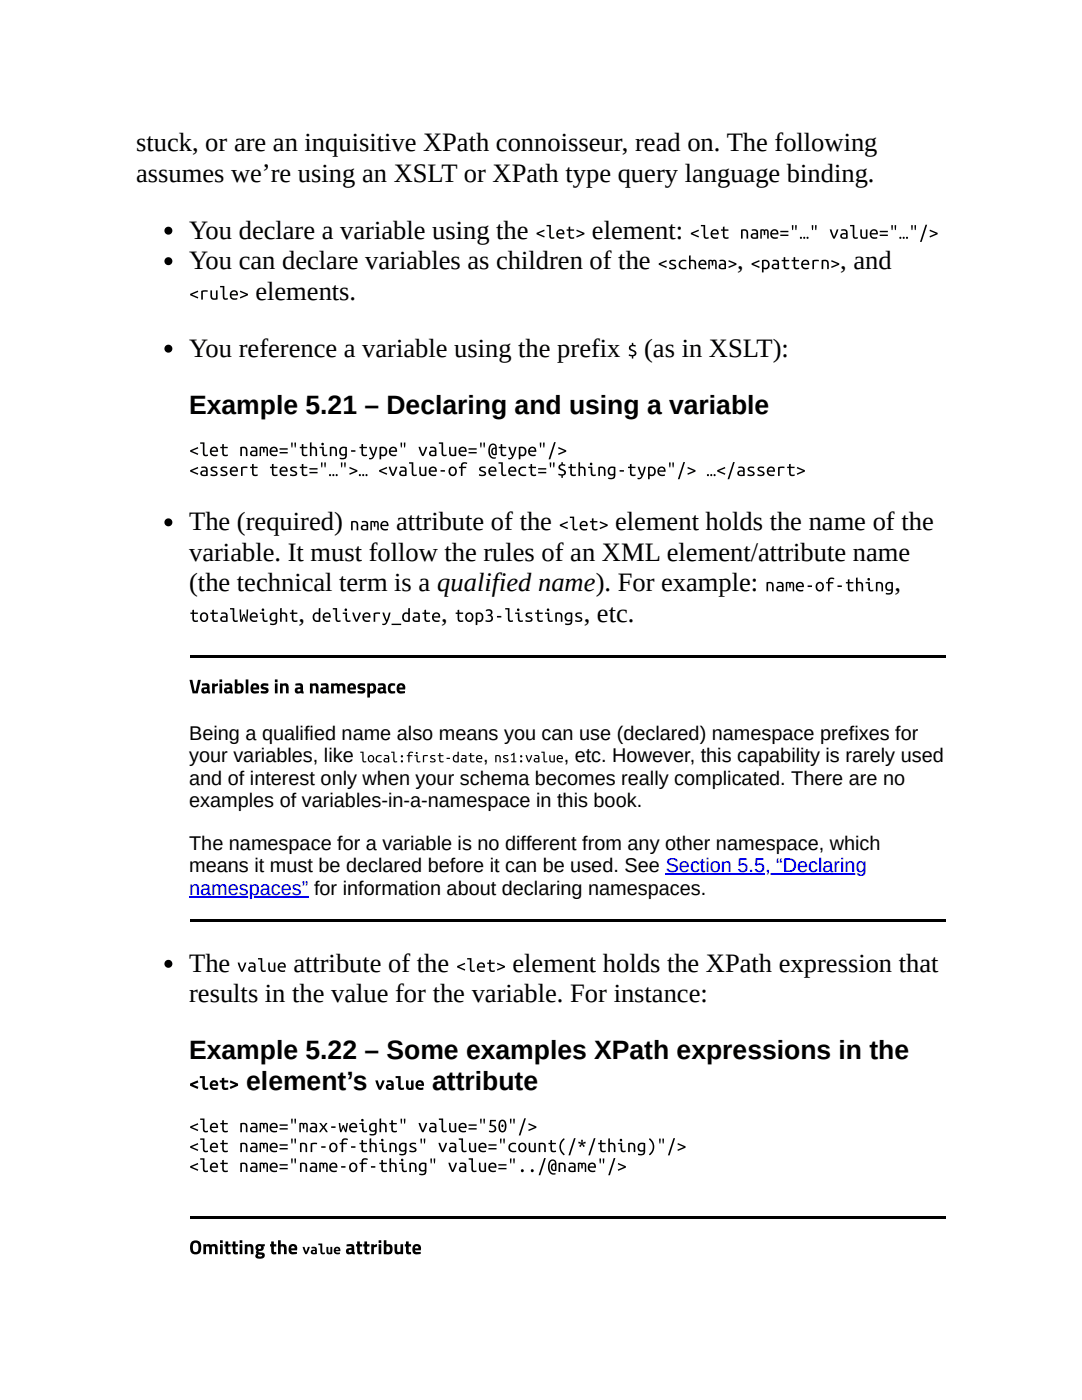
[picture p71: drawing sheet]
<svg xmlns="http://www.w3.org/2000/svg" width="216mm" height="279mm" viewBox="0 0 216 279" stroke-linecap="round" stroke-linejoin="round" font-family="sans-serif">
<defs><g id="words">
<g font-size="5.3">
<text x="27.2" y="30.2">stuck, or are an inquisitive XPath connoisseur, read on. The following</text>
<text x="27.2" y="36.2">assumes we’re using an XSLT or XPath type query language binding.</text>
<text x="37.7" y="47.6">You declare a variable using the</text>
<text x="118.1" y="47.6">element:</text>
<text x="37.7" y="53.7">You can declare variables as children of the</text>
<text x="147.1" y="53.7">,</text>
<text x="167.6" y="53.7">, and</text>
<text x="51" y="59.8">elements.</text>
<text x="37.7" y="71.2">You reference a variable using the prefix</text>
<text x="128.5" y="71.2">(as in XSLT):</text>
<text x="37.7" y="82.5">Example 5.21 – Declaring and using a variable</text>
<text x="37.7" y="105.8">The (required)</text>
<text x="79" y="105.8">attribute of the</text>
<text x="122.8" y="105.8">element holds the name of the</text>
<text x="37.7" y="111.9">variable. It must follow the rules of an XML element/attribute name</text>
<text x="37.7" y="118">(the technical term is a qualified name). For example:</text>
<text x="178.5" y="118">,</text>
<text x="59.6" y="124.1">,</text>
<text x="88" y="124.1">,</text>
<text x="116.5" y="124.1">, etc.</text>
<text x="37.7" y="193.9">The</text>
<text x="58.5" y="193.9">attribute of the</text>
<text x="102.3" y="193.9">element holds the XPath expression that</text>
<text x="37.7" y="200">results in the value for the variable. For instance:</text>
<text x="37.7" y="211.4">Example 5.22 – Some examples XPath expressions in the</text>
<text x="49.1" y="217.5">element’s</text>
<text x="86.2" y="217.5">attribute</text>
</g>
<g font-size="4">
<text x="106.9" y="47.6">&lt;let&gt;</text>
<text x="137.7" y="47.6">&lt;let name=&quot;…&quot; value=&quot;…&quot;/&gt;</text>
<text x="131.2" y="53.7">&lt;schema&gt; &lt;pattern&gt;</text>
<text x="37.7" y="59.8">&lt;rule&gt;</text>
<text x="125.2" y="71.2">$</text>
<text x="37.7" y="91">&lt;let name=&quot;thing-type&quot; value=&quot;@type&quot;/&gt;</text>
<text x="37.7" y="95">&lt;assert test=&quot;…&quot;&gt;… &lt;value-of select=&quot;$thing-type&quot;/&gt; …&lt;/assert&gt;</text>
<text x="69.8" y="105.8">name</text>
<text x="111.5" y="105.8">&lt;let&gt;</text>
<text x="152.7" y="118">name-of-thing</text>
<text x="37.7" y="124.1">totalWeight delivery_date top3-listings</text>
<text x="37.7" y="138.4">Variables in a namespace</text>
<text x="37.7" y="147.6">Being a qualified name also means you can use (declared) namespace prefixes for</text>
<text x="37.7" y="152.1">your variables, like</text>
<text x="96.4" y="152.1">,</text>
<text x="112.5" y="152.1">, etc. However, this capability is rarely used</text>
<text x="37.7" y="156.6">and of interest only when your schema becomes really complicated. There are no</text>
<text x="37.7" y="161.1">examples of variables-in-a-namespace in this book.</text>
<text x="37.7" y="169.6">The namespace for a variable is no different from any other namespace, which</text>
<text x="37.7" y="174.1">means it must be declared before it can be used. See Section 5.5, “Declaring</text>
<text x="47.3" y="193.9">value</text>
<text x="91" y="193.9">&lt;let&gt;</text>
<text x="37.7" y="217.5">&lt;let&gt;</text>
<text x="74.8" y="217.5">value</text>
<text x="37.7" y="226">&lt;let name=&quot;max-weight&quot; value=&quot;50&quot;/&gt;</text>
<text x="37.7" y="229.9">&lt;let name=&quot;nr-of-things&quot; value=&quot;count(/*/thing)&quot;/&gt;</text>
<text x="37.7" y="233.9">&lt;let name=&quot;name-of-thing&quot; value=&quot;../@name&quot;/&gt;</text>
<text x="37.7" y="250.3">Omitting the</text>
<text x="68.9" y="250.3">attribute</text>
</g>
<text font-size="4" fill="#00e" x="37.7" y="178.6">namespaces” for information about declaring namespaces.</text>
<g font-size="3.1">
<text x="71.7" y="152.1">local:first-date</text>
<text x="98.6" y="152.1">ns1:value</text>
<text x="60.3" y="250.3">value</text>
</g>
</g></defs>
<g fill="#000">
<path d="M37.8 130.7h150.8v.5h-150.8zM37.8 183.4h150.8v.5h-150.8zM37.8 242.6h150.8v.6h-150.8z"/>
<circle cx="33.6" cy="46" r=".79"/>
<circle cx="33.6" cy="52.1" r=".79"/>
<circle cx="33.6" cy="69.6" r=".79"/>
<circle cx="33.6" cy="104.2" r=".79"/>
<circle cx="33.6" cy="192.4" r=".79"/>
</g>
<path d="M37.7 179h23.9M132.8 174.5h40.2" fill="none" stroke="#00e" stroke-width=".26"/>
<use href="#words"/>
</svg>
